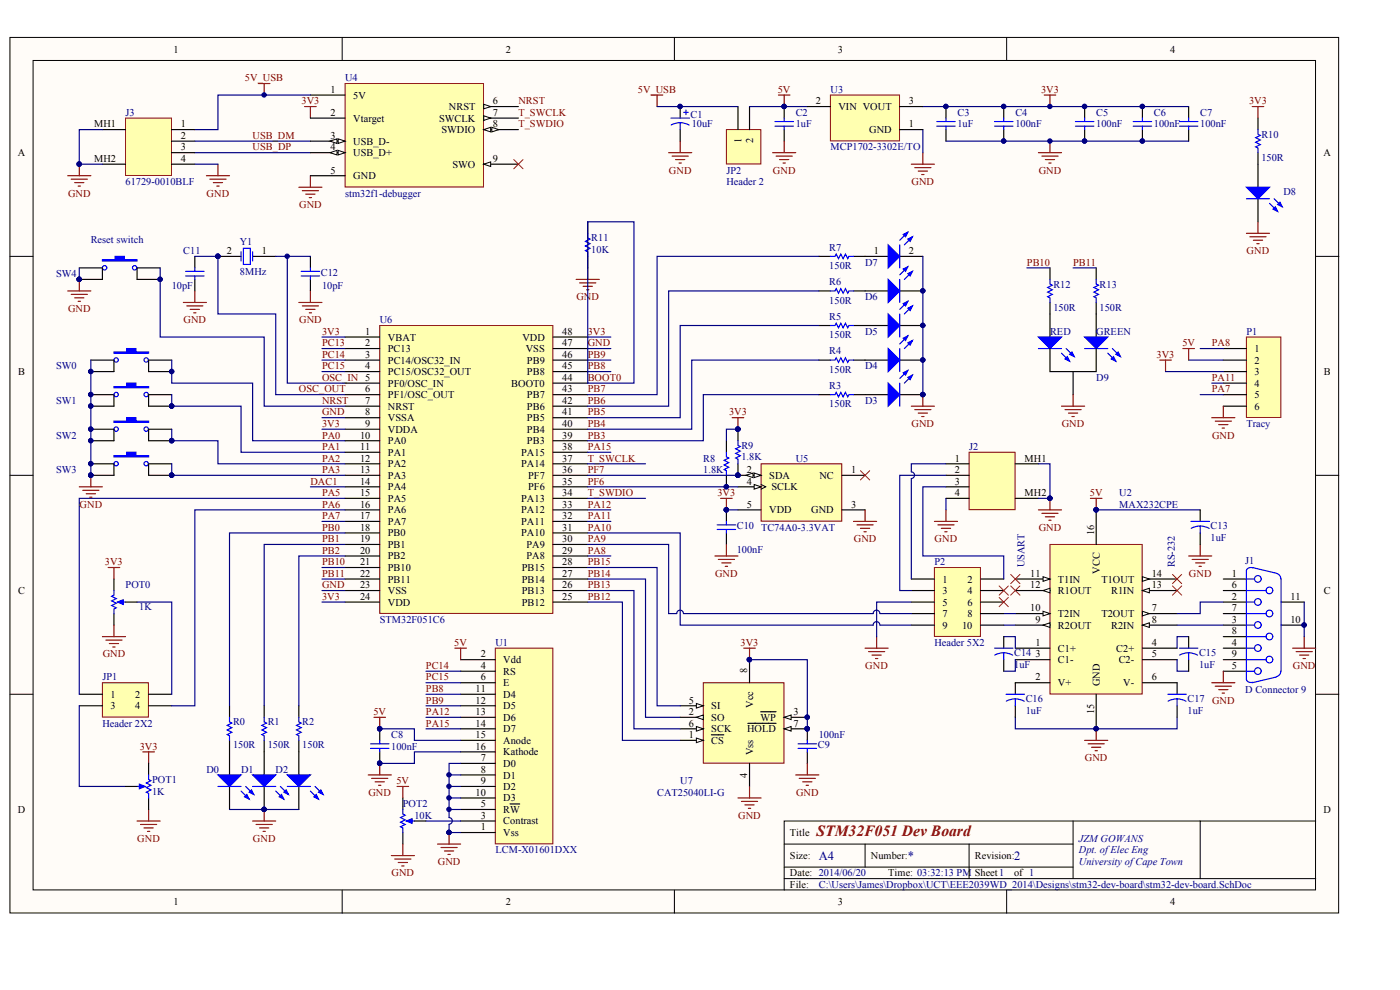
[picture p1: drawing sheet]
<svg xmlns="http://www.w3.org/2000/svg" width="297mm" height="210mm" viewBox="0 0 297 210" stroke-linecap="round" stroke-linejoin="round" font-family="sans-serif">
<defs><g id="words">
<text font-size="3.3" fill="#800000" x="173.2" y="177.3">STM32F051 Dev Board</text>
<g font-size="2.7" fill="#000080">
<text x="173.7" y="182.4">A4</text>
<text x="192.6" y="182.4">*</text>
<text x="215.2" y="182.4">2</text>
</g>
<g font-size="2.2">
<text x="36.8" y="11.1">1</text>
<text x="107.3" y="11.1">2</text>
<text x="177.7" y="11.1">3</text>
<text x="248.3" y="11.1">4</text>
<text x="70.1" y="19.7">1</text>
<text x="74.9" y="20.9">5V</text>
<text x="95.2" y="23.3">NRST</text>
<text x="104.6" y="22.1">6</text>
<text x="173.1" y="22.1">2</text>
<text x="177.9" y="23.3">VIN VOUT</text>
<text x="192.8" y="22.1">3</text>
<text x="20" y="27">MH1</text>
<text x="38.4" y="27">1</text>
<text x="38.4" y="29.5">2</text>
<text x="70.1" y="29.5">3</text>
<text x="70.1" y="24.6">2</text>
<text x="74.9" y="25.8">Vtarget</text>
<text x="93.1" y="25.8">SWCLK</text>
<text x="93.6" y="28.2">SWDIO</text>
<text x="104.6" y="24.6">7</text>
<text x="104.6" y="27">8</text>
<text x="184.4" y="28.2">GND</text>
<text x="192.8" y="27">1</text>
<text x="3.8" y="33.1">A</text>
<text x="20" y="34.4">MH2</text>
<text x="38.4" y="31.9">3</text>
<text x="38.4" y="34.4">4</text>
<text x="70.1" y="31.9">4</text>
<text x="74.9" y="30.7">USB_D-</text>
<text x="74.9" y="33.1">USB_D+</text>
<text x="96" y="35.6">SWO</text>
<text x="104.6" y="34.4">9</text>
<text x="157.3" y="30.3" transform="rotate(-90 157.3 30.3)">1</text>
<text x="159.8" y="30.3" transform="rotate(-90 159.8 30.3)">2</text>
<text x="280.8" y="33.1">A</text>
<text x="70.1" y="36.8">5</text>
<text x="74.9" y="38">GND</text>
<text x="48.1" y="53.9">2</text>
<text x="55.6" y="53.9">1</text>
<text x="185.3" y="53.9">1</text>
<text x="192.8" y="53.9">2</text>
<text x="77.5" y="71">1</text>
<text x="119.3" y="71">48</text>
<text x="77.5" y="73.5">2</text>
<text x="77.5" y="75.9">3</text>
<text x="82.3" y="72.3">VBAT</text>
<text x="82.3" y="74.7">PC13</text>
<text x="82.3" y="77.1">PC14/OSC32_IN</text>
<text x="110.8" y="72.3">VDD</text>
<text x="111.5" y="74.7">VSS</text>
<text x="111.8" y="77.1">PB9</text>
<text x="119.3" y="75.9">46</text>
<text x="119.3" y="73.5">47</text>
<text x="266.2" y="74.7">1</text>
<text x="266.2" y="77.1">2</text>
<text x="3.8" y="79.6">B</text>
<text x="77.5" y="78.3">4</text>
<text x="77.5" y="83.2">6</text>
<text x="82.3" y="79.6">PC15/OSC32_OUT</text>
<text x="82.3" y="82">PF0/OSC_IN</text>
<text x="108.5" y="82">BOOT0</text>
<text x="111.8" y="79.6">PB8</text>
<text x="119.3" y="83.2">43</text>
<text x="119.3" y="78.3">45</text>
<text x="119.3" y="80.8">44</text>
<text x="266.2" y="79.6">3</text>
<text x="266.2" y="82">4</text>
<text x="280.8" y="79.6">B</text>
<text x="77.5" y="85.7">7</text>
<text x="77.5" y="88.1">8</text>
<text x="82.3" y="84.5">PF1/OSC_OUT</text>
<text x="82.3" y="86.9">NRST</text>
<text x="82.3" y="89.3">VSSA</text>
<text x="111.8" y="89.3">PB5</text>
<text x="111.8" y="86.9">PB6</text>
<text x="111.8" y="84.5">PB7</text>
<text x="119.3" y="88.1">41</text>
<text x="119.3" y="85.7">42</text>
<text x="266.2" y="84.5">5</text>
<text x="266.2" y="86.9">6</text>
<text x="76.4" y="93">10</text>
<text x="76.4" y="95.5">11</text>
<text x="77.5" y="90.6">9</text>
<text x="82.3" y="91.8">VDDA</text>
<text x="82.3" y="94.2">PA0</text>
<text x="111.8" y="94.2">PB3</text>
<text x="111.8" y="91.8">PB4</text>
<text x="119.3" y="95.5">38</text>
<text x="119.3" y="93">39</text>
<text x="119.3" y="90.6">40</text>
<text x="76.4" y="97.9">12</text>
<text x="76.4" y="100.4">13</text>
<text x="82.3" y="96.7">PA1</text>
<text x="82.3" y="99.1">PA2</text>
<text x="82.3" y="101.6">PA3</text>
<text x="110.6" y="99.1">PA14</text>
<text x="110.6" y="96.7">PA15</text>
<text x="112.1" y="101.6">PF7</text>
<text x="119.3" y="97.9">37</text>
<text x="119.3" y="100.4">36</text>
<text x="158.4" y="100.4">2</text>
<text x="163.2" y="101.6">SDA</text>
<text x="173.8" y="101.6">NC</text>
<text x="180.6" y="100.4">1</text>
<text x="202.5" y="97.9">1</text>
<text x="202.5" y="100.4">2</text>
<text x="217.3" y="97.9">MH1</text>
<text x="76.4" y="102.8">14</text>
<text x="76.4" y="105.3">15</text>
<text x="76.4" y="107.7">16</text>
<text x="82.3" y="104">PA4</text>
<text x="82.3" y="106.4">PA5</text>
<text x="110.6" y="106.4">PA13</text>
<text x="112.1" y="104">PF6</text>
<text x="119.3" y="107.7">33</text>
<text x="119.3" y="105.3">34</text>
<text x="119.3" y="102.8">35</text>
<text x="158.4" y="107.7">5</text>
<text x="158.4" y="102.8">4</text>
<text x="163.6" y="104">SCLK</text>
<text x="180.6" y="107.7">3</text>
<text x="202.5" y="102.8">3</text>
<text x="202.5" y="105.3">4</text>
<text x="217.3" y="105.3">MH2</text>
<text x="76.4" y="110.1">17</text>
<text x="76.4" y="112.6">18</text>
<text x="82.3" y="108.9">PA6</text>
<text x="82.3" y="111.3">PA7</text>
<text x="82.3" y="113.8">PB0</text>
<text x="110.6" y="113.8">PA10</text>
<text x="110.6" y="111.3">PA11</text>
<text x="110.6" y="108.9">PA12</text>
<text x="119.3" y="112.6">31</text>
<text x="119.3" y="110.1">32</text>
<text x="163.2" y="108.9">VDD</text>
<text x="172.1" y="108.9">GND</text>
<text x="232.1" y="113.5" transform="rotate(-90 232.1 113.5)">16</text>
<text x="76.4" y="115">19</text>
<text x="76.4" y="117.5">20</text>
<text x="76.4" y="119.9">21</text>
<text x="82.3" y="116.2">PB1</text>
<text x="82.3" y="118.7">PB2</text>
<text x="111.7" y="118.7">PA8</text>
<text x="111.7" y="116.2">PA9</text>
<text x="119.3" y="119.9">28</text>
<text x="119.3" y="117.5">29</text>
<text x="119.3" y="115">30</text>
<text x="76.4" y="122.3">22</text>
<text x="76.4" y="124.8">23</text>
<text x="82.3" y="121.1">PB10</text>
<text x="82.3" y="123.6">PB11</text>
<text x="110.7" y="123.6">PB14</text>
<text x="110.7" y="121.1">PB15</text>
<text x="119.3" y="124.8">26</text>
<text x="119.3" y="122.3">27</text>
<text x="200" y="123.6">1</text>
<text x="205.2" y="123.6">2</text>
<text x="218.6" y="122.3">11</text>
<text x="218.6" y="124.8">12</text>
<text x="224.4" y="123.6">T1IN</text>
<text x="233.3" y="121.8" transform="rotate(-90 233.3 121.8)">VCC</text>
<text x="233.6" y="123.6">T1OUT</text>
<text x="244.3" y="124.8">13</text>
<text x="244.3" y="122.3">14</text>
<text x="261.3" y="122.3">1</text>
<text x="261.3" y="124.8">6</text>
<text x="3.8" y="126">C</text>
<text x="76.4" y="127.2">24</text>
<text x="82.3" y="126">VSS</text>
<text x="82.3" y="128.5">VDD</text>
<text x="110.7" y="128.5">PB12</text>
<text x="110.7" y="126">PB13</text>
<text x="119.3" y="127.2">25</text>
<text x="200" y="126">3</text>
<text x="200" y="128.5">5</text>
<text x="200" y="130.9">7</text>
<text x="205.2" y="126">4</text>
<text x="205.2" y="128.5">6</text>
<text x="205.2" y="130.9">8</text>
<text x="218.6" y="129.7">10</text>
<text x="224.4" y="130.9">T2IN</text>
<text x="224.4" y="126">R1OUT</text>
<text x="233.6" y="130.9">T2OUT</text>
<text x="235.7" y="126">R1IN</text>
<text x="244.3" y="129.7">7</text>
<text x="261.3" y="127.2">2</text>
<text x="261.3" y="129.7">7</text>
<text x="273.8" y="127.2">11</text>
<text x="280.8" y="126">C</text>
<text x="200" y="133.4">9</text>
<text x="204.1" y="133.4">10</text>
<text x="219.7" y="137">1</text>
<text x="219.7" y="132.1">9</text>
<text x="224.4" y="133.4">R2OUT</text>
<text x="235.7" y="133.4">R2IN</text>
<text x="244.3" y="137">4</text>
<text x="244.3" y="132.1">8</text>
<text x="261.3" y="132.1">3</text>
<text x="261.3" y="137">4</text>
<text x="261.3" y="134.6">8</text>
<text x="273.8" y="132.1">10</text>
<text x="102" y="139.4">2</text>
<text x="102" y="141.9">4</text>
<text x="106.8" y="140.7">Vdd</text>
<text x="106.8" y="143.1">RS</text>
<text x="158.5" y="142.9" transform="rotate(-90 158.5 142.9)">8</text>
<text x="219.7" y="139.4">3</text>
<text x="224.4" y="138.2">C1+</text>
<text x="224.4" y="140.7">C1-</text>
<text x="236.8" y="138.2">C2+</text>
<text x="237.3" y="140.7">C2-</text>
<text x="244.3" y="139.4">5</text>
<text x="261.3" y="141.9">5</text>
<text x="261.3" y="139.4">9</text>
<text x="23.4" y="148">1</text>
<text x="28.7" y="148">2</text>
<text x="100.9" y="146.8">11</text>
<text x="100.9" y="149.2">12</text>
<text x="102" y="144.3">6</text>
<text x="106.8" y="145.6">E</text>
<text x="106.8" y="148">D4</text>
<text x="146.1" y="149.2">5</text>
<text x="219.7" y="144.3">2</text>
<text x="224.4" y="145.6">V+</text>
<text x="233.3" y="145.6" transform="rotate(-90 233.3 145.6)">GND</text>
<text x="238.3" y="145.6">V-</text>
<text x="244.3" y="144.3">6</text>
<text x="23.4" y="150.5">3</text>
<text x="28.7" y="150.5">4</text>
<text x="100.9" y="151.7">13</text>
<text x="100.9" y="154.1">14</text>
<text x="106.8" y="150.5">D5</text>
<text x="106.8" y="152.9">D6</text>
<text x="106.8" y="155.3">D7</text>
<text x="146.1" y="151.7">2</text>
<text x="146.1" y="154.1">6</text>
<text x="150.9" y="152.9">SO</text>
<text x="150.9" y="150.5">SI</text>
<text x="150.9" y="155.3">SCK</text>
<text x="158.5" y="155.3">HOLD</text>
<text x="159.8" y="150.1" transform="rotate(-90 159.8 150.1)">Vcc</text>
<text x="161.3" y="152.9">WP</text>
<text x="168.3" y="151.7">3</text>
<text x="168.3" y="154.1">7</text>
<text x="232.1" y="151.4" transform="rotate(-90 232.1 151.4)">15</text>
<text x="100.9" y="156.6">15</text>
<text x="100.9" y="159">16</text>
<text x="102" y="161.5">7</text>
<text x="106.8" y="157.8">Anode</text>
<text x="106.8" y="160.2">Kathode</text>
<text x="146.1" y="156.6">1</text>
<text x="150.9" y="157.8">CS</text>
<text x="159.8" y="160.2" transform="rotate(-90 159.8 160.2)">Vss</text>
<text x="102" y="163.9">8</text>
<text x="102" y="166.4">9</text>
<text x="106.8" y="162.7">D0</text>
<text x="106.8" y="165.1">D1</text>
<text x="106.8" y="167.6">D2</text>
<text x="158.5" y="165" transform="rotate(-90 158.5 165)">4</text>
<text x="3.8" y="172.4">D</text>
<text x="100.9" y="168.8">10</text>
<text x="102" y="173.7">3</text>
<text x="102" y="171.2">5</text>
<text x="106.8" y="172.4">RW</text>
<text x="106.8" y="170">D3</text>
<text x="280.8" y="172.4">D</text>
<text x="102" y="176.1">1</text>
<text x="106.8" y="177.3">Vss</text>
<text x="106.8" y="174.9">Contrast</text>
<text x="167.6" y="177.3">Title</text>
<text x="167.6" y="182.2">Size:</text>
<text x="167.6" y="185.9">Date: 2014/06/20</text>
<text x="184.7" y="182.2">Number:</text>
<text x="188.4" y="185.9">Time: 03:32:13 PM</text>
<text x="206.8" y="182.2">Revision:</text>
<text x="206.8" y="185.9">Sheet1</text>
<text x="215.1" y="185.9">of 1</text>
<text x="167.6" y="188.4">File:</text>
<text x="36.8" y="192">1</text>
<text x="107.3" y="192">2</text>
<text x="177.7" y="192">3</text>
<text x="248.3" y="192">4</text>
</g>
<g font-size="2.2" fill="#800000">
<text x="52" y="17.2">5V_USB</text>
<text x="64" y="22.1">3V3</text>
<text x="110" y="22.1">NRST</text>
<text x="135.3" y="19.7">5V_USB</text>
<text x="165" y="19.7">5V</text>
<text x="220.9" y="19.7">3V3</text>
<text x="265" y="22.1">3V3</text>
<text x="53.6" y="29.5">USB_DM</text>
<text x="110" y="27">T_SWDIO</text>
<text x="110" y="24.6">T_SWCLK</text>
<text x="53.6" y="31.9">USB_DP</text>
<text x="14.4" y="41.7">GND</text>
<text x="43.8" y="41.7">GND</text>
<text x="141.9" y="36.8">GND</text>
<text x="164" y="36.8">GND</text>
<text x="193.4" y="39.3">GND</text>
<text x="220.3" y="36.8">GND</text>
<text x="63.5" y="44.1">GND</text>
<text x="264.5" y="53.9">GND</text>
<text x="217.9" y="56.3">PB10</text>
<text x="227.6" y="56.3">PB11</text>
<text x="122.3" y="63.7">GND</text>
<text x="14.4" y="66.1">GND</text>
<text x="38.9" y="68.6">GND</text>
<text x="63.5" y="68.6">GND</text>
<text x="68.3" y="71">3V3</text>
<text x="124.7" y="71">3V3</text>
<text x="68.3" y="75.9">PC14</text>
<text x="68.3" y="73.5">PC13</text>
<text x="124.7" y="73.5">GND</text>
<text x="124.7" y="75.9">PB9</text>
<text x="245.3" y="75.9">3V3</text>
<text x="250.8" y="73.5">5V</text>
<text x="257.1" y="73.5">PA8</text>
<text x="63.4" y="83.2">OSC_OUT</text>
<text x="68.3" y="80.8">OSC_IN 5</text>
<text x="68.3" y="78.3">PC15</text>
<text x="124.7" y="83.2">PB7</text>
<text x="124.7" y="80.8">BOOT0</text>
<text x="124.7" y="78.3">PB8</text>
<text x="257.1" y="83.2">PA7</text>
<text x="257.1" y="80.8">PA11</text>
<text x="68.3" y="85.7">NRST</text>
<text x="68.3" y="88.1">GND</text>
<text x="124.7" y="88.1">PB5</text>
<text x="124.7" y="85.7">PB6</text>
<text x="154.7" y="88.1">3V3</text>
<text x="68.3" y="93">PA0</text>
<text x="68.3" y="95.5">PA1</text>
<text x="68.3" y="90.6">3V3</text>
<text x="124.7" y="93">PB3</text>
<text x="124.7" y="90.6">PB4</text>
<text x="124.7" y="95.5">PA15</text>
<text x="193.4" y="90.6">GND</text>
<text x="225.2" y="90.6">GND</text>
<text x="257.1" y="93">GND</text>
<text x="68.3" y="97.9">PA2</text>
<text x="68.3" y="100.4">PA3</text>
<text x="124.7" y="97.9">T_SWCLK</text>
<text x="124.7" y="100.4">PF7</text>
<text x="16.9" y="107.7">GND</text>
<text x="65.9" y="102.8">DAC1</text>
<text x="68.3" y="105.3">PA5</text>
<text x="68.3" y="107.7">PA6</text>
<text x="124.7" y="105.3">T_SWDIO</text>
<text x="124.7" y="107.7">PA12</text>
<text x="124.7" y="102.8">PF6</text>
<text x="152.2" y="105.3">3V3</text>
<text x="231.2" y="105.3">5V</text>
<text x="68.3" y="112.6">PB0</text>
<text x="68.3" y="110.1">PA7</text>
<text x="124.7" y="110.1">PA11</text>
<text x="124.7" y="112.6">PA10</text>
<text x="220.3" y="112.6">GND</text>
<text x="22.3" y="119.9">3V3</text>
<text x="68.3" y="115">PB1</text>
<text x="68.3" y="117.5">PB2</text>
<text x="68.3" y="119.9">PB10</text>
<text x="124.7" y="117.5">PA8</text>
<text x="124.7" y="115">PA9</text>
<text x="124.7" y="119.9">PB15</text>
<text x="181.1" y="115">GND</text>
<text x="198.3" y="115">GND</text>
<text x="68.3" y="124.8">GND</text>
<text x="68.3" y="122.3">PB11</text>
<text x="124.7" y="124.8">PB13</text>
<text x="124.7" y="122.3">PB14</text>
<text x="151.7" y="122.3">GND</text>
<text x="252.2" y="122.3">GND</text>
<text x="68.3" y="127.2">3V3</text>
<text x="124.7" y="127.2">PB12</text>
<text x="96.3" y="137">5V</text>
<text x="157.1" y="137">3V3</text>
<text x="21.8" y="139.4">GND</text>
<text x="90.4" y="141.9">PC14</text>
<text x="183.6" y="141.9">GND</text>
<text x="274.3" y="141.9">GND</text>
<text x="90.4" y="146.8">PB8</text>
<text x="90.4" y="149.2">PB9</text>
<text x="90.4" y="144.3">PC15</text>
<text x="79.2" y="151.7">5V</text>
<text x="90.4" y="151.7">PA12</text>
<text x="90.4" y="154.1">PA15</text>
<text x="29.6" y="159">3V3</text>
<text x="230.1" y="161.5">GND</text>
<text x="84.1" y="166.4">5V</text>
<text x="78.1" y="168.8">GND</text>
<text x="156.6" y="173.7">GND</text>
<text x="168.9" y="168.8">GND</text>
<text x="29.1" y="178.6">GND</text>
<text x="53.7" y="178.6">GND</text>
<text x="83" y="185.9">GND</text>
<text x="92.9" y="183.5">GND</text>
</g>
<g font-size="2.2" fill="#000080">
<text x="73.2" y="17.2">U4</text>
<text x="176.2" y="19.7">U3</text>
<text x="26.6" y="24.6">J3</text>
<text x="146.5" y="25.1">C1</text>
<text x="146.8" y="27">10uF</text>
<text x="168.8" y="27">1uF</text>
<text x="168.8" y="24.6">C2</text>
<text x="203.1" y="27">1uF</text>
<text x="203.1" y="24.6">C3</text>
<text x="215.4" y="27">100nF</text>
<text x="215.4" y="24.6">C4</text>
<text x="232.5" y="27">100nF</text>
<text x="232.5" y="24.6">C5</text>
<text x="244.8" y="27">100nF</text>
<text x="244.8" y="24.6">C6</text>
<text x="254.6" y="27">100nF</text>
<text x="254.6" y="24.6">C7</text>
<text x="267.6" y="29.2">R10</text>
<text x="176.2" y="31.9">MCP1702-3302E/TO</text>
<text x="267.6" y="34.1">150R</text>
<text x="26.6" y="39.3">61729-0010BLF</text>
<text x="73.2" y="41.7">stm32f1-debugger</text>
<text x="154.1" y="36.8">JP2</text>
<text x="154.1" y="39.3">Header 2</text>
<text x="272.3" y="41.4">D8</text>
<text x="19.3" y="51.5">Reset switch</text>
<text x="38.9" y="53.9">C11</text>
<text x="50.9" y="52">Y1</text>
<text x="125.4" y="53.6">10K</text>
<text x="125.4" y="51.2">R11</text>
<text x="175.9" y="53.2">R7</text>
<text x="11.9" y="58.8">SW4</text>
<text x="50.9" y="58.3">8MHz</text>
<text x="68.1" y="58.5">C12</text>
<text x="175.9" y="57.1">150R</text>
<text x="183.5" y="56.3">D7</text>
<text x="36.4" y="61.2">10pF</text>
<text x="68.3" y="61.2">10pF</text>
<text x="175.9" y="64.4">150R</text>
<text x="175.9" y="60.5">R6</text>
<text x="183.5" y="63.7">D6</text>
<text x="223.5" y="65.9">150R</text>
<text x="223.5" y="61">R12</text>
<text x="233.3" y="65.9">150R</text>
<text x="233.3" y="61">R13</text>
<text x="80.6" y="68.6">U6</text>
<text x="175.9" y="71.7">150R</text>
<text x="175.9" y="67.8">R5</text>
<text x="183.5" y="71">D5</text>
<text x="222.8" y="71">RED</text>
<text x="232.5" y="71">GREEN</text>
<text x="264.4" y="71">P1</text>
<text x="175.9" y="75.2">R4</text>
<text x="11.9" y="78.3">SW0</text>
<text x="175.9" y="82.5">R3</text>
<text x="175.9" y="79.1">150R</text>
<text x="183.5" y="78.3">D4</text>
<text x="232.5" y="80.8">D9</text>
<text x="11.9" y="85.7">SW1</text>
<text x="175.9" y="86.4">150R</text>
<text x="183.5" y="85.7">D3</text>
<text x="11.9" y="93">SW2</text>
<text x="157.3" y="95.2">R9</text>
<text x="205.6" y="95.5">J2</text>
<text x="264.4" y="90.6">Tracy</text>
<text x="11.9" y="100.4">SW3</text>
<text x="149.2" y="100.4">1.8K</text>
<text x="149.2" y="97.9">R8</text>
<text x="157.3" y="97.7">1.8K</text>
<text x="168.8" y="97.9">U5</text>
<text x="237.4" y="105.3">U2</text>
<text x="237.4" y="107.7">MAX232CPE</text>
<text x="156.3" y="112.3">C10 TC74A0-3.3VAT</text>
<text x="256.8" y="112.3">C13</text>
<text x="156.3" y="117.2">100nF</text>
<text x="198.2" y="119.9">P2</text>
<text x="256.8" y="114.8">1uF</text>
<text x="264.2" y="119.6">J1</text>
<text x="26.6" y="124.8">POT0</text>
<text x="217.3" y="120.4" transform="rotate(-90 217.3 120.4)">USART</text>
<text x="249.2" y="120.4" transform="rotate(-90 249.2 120.4)">RS-232</text>
<text x="29.6" y="129.4">1K</text>
<text x="80.6" y="132.1">STM32F051C6</text>
<text x="105.1" y="137">U1</text>
<text x="198.2" y="137">Header 5X2</text>
<text x="215.2" y="139.2">C14</text>
<text x="215.2" y="141.7">1uF</text>
<text x="254.4" y="139.2">C15</text>
<text x="254.4" y="141.7">1uF</text>
<text x="21.7" y="144.3">JP1</text>
<text x="217.6" y="149">C16</text>
<text x="251.9" y="149">C17 GND</text>
<text x="264.2" y="147">D Connector 9</text>
<text x="21.7" y="154.1">Header 2X2</text>
<text x="49.4" y="153.9">R0</text>
<text x="56.8" y="153.9">R1</text>
<text x="64.1" y="153.9">R2</text>
<text x="217.6" y="151.4">1uF</text>
<text x="251.9" y="151.4">1uF</text>
<text x="49.4" y="158.8">150R</text>
<text x="56.8" y="158.8">150R</text>
<text x="64.1" y="158.8">150R</text>
<text x="83" y="159">100nF</text>
<text x="83" y="156.6">C8</text>
<text x="173.5" y="158.8">C9</text>
<text x="173.7" y="156.6">100nF</text>
<text x="32.3" y="166.1">POT1</text>
<text x="43.8" y="163.9">D0</text>
<text x="51.1" y="163.9">D1</text>
<text x="58.5" y="163.9">D2</text>
<text x="144.3" y="166.4">U7</text>
<text x="32.3" y="168.6">1K</text>
<text x="85.5" y="171.2">POT2</text>
<text x="87.9" y="173.7">10K</text>
<text x="139.4" y="168.8">CAT25040LI-G</text>
<text x="228.9" y="178.6">JZM GOWANS</text>
<text x="105.1" y="181">LCM-X01601DXX</text>
<text x="228.9" y="181">Dpt. of Elec Eng</text>
<text x="228.9" y="183.5">University of Cape Town</text>
<text x="173.7" y="188.4">C:\Users\James\Dropbox\UCT\EEE2039WD_2014\Designs\stm32-dev-board\stm32-dev-board.SchDoc</text>
</g>
</g></defs>
<g fill="#fffcf8" stroke="#000" stroke-width=".21">
<path d="M2.1 7.9h281.9v185.8h-281.9z"/>
<path d="M7 12.8h272.1v176h-272.1z"/>
</g>
<g fill="none" stroke="#000" stroke-width=".21">
<path d="M72.6 7.9v4.9M143.1 7.9v4.9M213.6 7.9v4.9M2.1 54.4h4.9M279.1 54.4h4.9M2.1 100.8h4.9M279.1 100.8h4.9M2.1 147.3h4.9M279.1 147.3h4.9M166.4 179h61.2M183.5 179v4.9M205.6 179v7.4"/>
<path d="M227.6 174.2v12.2M254.6 174.2h-88.2v14.6M279.1 174.2h-24.5v12.2M72.6 188.8v4.9M143.1 188.8v4.9M166.4 186.4h112.7M166.4 183.9h61.2M213.6 188.8v4.9"/>
</g>
<path d="M80.6 69h36.7v61.1h-36.7z" fill="#ffffb0" stroke="#800000" stroke-width=".21"/>
<g fill="none" stroke="#000" stroke-width=".25">
<path d="M73.2 71.5h7.4M73.2 73.9h7.4M73.2 76.4h7.4M73.2 78.8h7.4M117.3 71.5h7.4M117.3 73.9h7.4M117.3 76.4h7.4M117.3 78.8h7.4M73.2 81.3h7.4M73.2 83.7h7.4M73.2 86.2h7.4M73.2 88.6h7.4"/>
<path d="M73.2 91h7.4M73.2 93.5h7.4M73.2 95.9h7.4M73.2 98.4h7.4M117.3 81.3h7.4M117.3 83.7h7.4M117.3 86.2h7.4M117.3 88.6h7.4M117.3 91h7.4M117.3 93.5h7.4M117.3 95.9h7.4M117.3 98.4h7.4"/>
<path d="M73.2 100.8h7.4M73.2 103.3h7.4M73.2 105.7h7.4M73.2 108.2h7.4M73.2 110.6h7.4M73.2 113h7.4M73.2 115.5h7.4M73.2 117.9h7.4M117.3 100.8h7.4M117.3 103.3h7.4M117.3 105.7h7.4M117.3 108.2h7.4"/>
<path d="M117.3 110.6h7.4M117.3 113h7.4M117.3 115.5h7.4M117.3 117.9h7.4M73.2 120.4h7.4M73.2 122.8h7.4M73.2 125.3h7.4M73.2 127.7h7.4M117.3 120.4h7.4M117.3 122.8h7.4M117.3 125.3h7.4M117.3 127.7h7.4"/>
</g>
<g fill="none" stroke="#800000" stroke-width=".25">
<path d="M138.2 20.2h2.4M139.4 20.2v2.4M141.8 32.4h4.9M142.6 33.1h3.4M143.3 33.9h2M144.1 34.6h.4M144.3 29.9v2.5M193.3 34.8h4.9M194.1 35.6h3.4M194.8 36.3h2M195.5 37h.5M195.8 32.4v2.4"/>
<path d="M220.3 32.4h4.9M221 33.1h3.5M221.5 20.2h2.5M221.8 33.9h1.9M222.5 34.6h.5M222.7 20.2v2.4M222.7 29.9v2.5"/>
</g>
<g fill="#000080" stroke="#000080" stroke-width=".21">
<circle cx="222.7" cy="22.6" r=".47"/>
<circle cx="222.7" cy="29.9" r=".46"/>
</g>
<path d="M195.8 27.5v4.9" fill="none" stroke="#000080" stroke-width=".25"/>
<path d="M26.6 25.1h9.8v12.1h-9.8z" fill="#ffffb0" stroke="#800000" stroke-width=".21"/>
<g fill="none" stroke="#000" stroke-width=".25">
<path d="M21.7 27.5h4.9M21.7 34.8h4.9M36.4 27.5h4.9M36.4 29.9h4.9M36.4 32.4h4.9M36.4 34.8h4.9M173.7 54.4h2.5M181.1 54.4h7.3M190.9 54.4h4.9M173.7 69h2.5M173.7 76.4h2.5M173.7 61.7h2.5"/>
<path d="M181.1 69h7.3M181.1 76.4h7.3M181.1 61.7h7.3M190.9 69h4.9M190.9 76.4h4.9M190.9 61.7h4.9M173.7 83.7h2.5M181.1 83.7h7.3M190.9 83.7h4.9"/>
</g>
<g fill="none" stroke="#800000" stroke-width=".25">
<path d="M54.8 17.7h2.5M56 17.7v2.5M14.4 37.3h4.9M15.1 38h3.4M15.8 38.7h2M16.6 39.5h.5M16.8 34.8v2.5M43.8 37.3h4.9M44.5 38h3.5M45.3 38.7h1.9M46 39.5h.5M46.2 34.8v2.5"/>
<path d="M193.3 86.2h4.9M194.1 86.9h3.4M194.8 87.6h2M195.5 88.4h.5M195.8 83.7v2.5M21.7 135h4.9M22.5 135.8h3.4M22.9 120.4h2.5M23.2 136.5h2M23.9 137.2h.5M24.2 120.4v2.4M24.2 132.6v2.4"/>
<path d="M30.3 159.5h2.5M31.5 159.5v2.4M29.1 174.2h4.9M29.8 174.9h3.4M30.5 175.6h2M31.3 176.4h.5M31.5 171.7v2.5"/>
</g>
<g fill="#000080" stroke="#000080" stroke-width=".21">
<circle cx="16.8" cy="34.8" r=".47"/>
<circle cx="56" cy="20.1" r=".46"/>
<circle cx="195.8" cy="69" r=".47"/>
<circle cx="195.8" cy="76.4" r=".47"/>
<circle cx="195.8" cy="83.7" r=".47"/>
<circle cx="195.8" cy="61.7" r=".47"/>
</g>
<path d="M41.3 34.8h4.9M41.3 29.9h24.5M41.3 32.4h24.5M195.8 54.4v29.3M68.3 125.3h4.9M68.3 120.4h4.9M68.3 122.8h4.9" fill="none" stroke="#000080" stroke-width=".25"/>
<g fill="#00f" stroke="#00f" stroke-width=".25">
<path d="M188.4 51.9l2.5 2.5-2.5 2.4z"/>
<path d="M192.6 50.7l1-.5-.5 1z"/>
<path d="M191.6 49.7l1-.5-.5 1z"/>
<path d="M188.4 66.6l2.5 2.4-2.5 2.5z"/>
<path d="M192.6 65.4l1-.5-.5 1z"/>
<path d="M191.6 64.4l1-.5-.5 1z"/>
<path d="M188.4 73.9l2.5 2.5-2.5 2.4z"/>
<path d="M192.6 72.7l1-.5-.5 1z"/>
<path d="M191.6 71.7l1-.5-.5 1z"/>
<path d="M188.4 81.3l2.5 2.4-2.5 2.5z"/>
<path d="M192.6 80l1-.4-.5 .9z"/>
<path d="M191.6 79.1l1-.5-.5 1z"/>
<path d="M188.4 59.3l2.5 2.4-2.5 2.5z"/>
<path d="M192.6 58l1-.4-.5 .9z"/>
<path d="M191.6 57.1l1-.5-.5 1z"/>
</g>
<g fill="none" stroke="#00f" stroke-width=".25">
<path d="M176.2 54.4h.9l.3-.5 .5 1 .5-1 .5 1 .5-1 .4 1 .3-.5h1M190.9 51.9v4.9M190.9 59.3v4.9M192.6 49.2l-1.7 1.8M192.6 56.6l-1.7 1.7M193.6 50.2l-1.7 1.7M193.6 57.6l-1.7 1.7M176.2 76.4h.9l.3-.5 .5 1 .5-1 .5 1 .5-1 .4 1 .3-.5h1M176.2 69h.9l.3-.4 .5 .9 .5-.9 .5 .9 .5-.9 .4 .9 .3-.5h1M176.2 61.7h.9l.3-.5 .5 1 .5-1 .5 1 .5-1 .4 1 .3-.5h1M190.9 66.6v4.9M190.9 73.9v4.9"/>
<path d="M192.6 63.9l-1.7 1.7M192.6 71.2l-1.7 1.8M192.6 78.6l-1.7 1.7M193.6 64.9l-1.7 1.7M193.6 72.2l-1.7 1.7M193.6 79.6l-1.7 1.7M176.2 83.7h.9l.3-.5 .5 1 .5-1 .5 1 .5-1 .4 1 .3-.5h1M190.9 81.3v4.9"/>
</g>
<path d="M161.5 98.4h17.1v12.2h-17.1z" fill="#ffffb0" stroke="#800000" stroke-width=".21"/>
<path d="M156.6 100.8h4.9M178.6 108.2h4.9" fill="none" stroke="#000" stroke-width=".25"/>
<g fill="#fffcf8" stroke="#000" stroke-width=".21">
<path d="M160 100.3l1.5 .5-1.5 .5z"/>
<path d="M158.3 100.8l1.4-.5v1z"/>
</g>
<circle cx="156.5" cy="100.8" r=".47" fill="#000080" stroke="#000080" stroke-width=".21"/>
<path d="M156.6 108.2h4.9M156.6 103.3h4.9M178.6 100.8h4.9" fill="none" stroke="#000" stroke-width=".25"/>
<path d="M161.5 102.8l.9 .5-.9 .5" fill="none" stroke="#000" stroke-width=".21"/>
<path d="M160 102.8l1.5 .5-1.5 .5z" fill="#fffcf8" stroke="#000" stroke-width=".21"/>
<g fill="#000080" stroke="#000080" stroke-width=".21">
<circle cx="156.5" cy="100.8" r=".47"/>
<circle cx="154.1" cy="108.1" r=".47"/>
</g>
<path d="M152.9 105.7h2.4M154.1 105.7v2.5M181.1 110.6h4.9M181.8 111.3h3.4M182.5 112.1h2M183.3 112.8h.5M183.5 108.2v2.4" fill="none" stroke="#800000" stroke-width=".25"/>
<path d="M182.5 99.8l2 2M184.5 99.8l-2 2" fill="none" stroke="#f00" stroke-width=".21"/>
<path d="M149.2 144.8h17.1v17.1h-17.1z" fill="#ffffb0" stroke="#800000" stroke-width=".21"/>
<path d="M144.3 157h4.9" fill="none" stroke="#000" stroke-width=".25"/>
<path d="M147.7 156.6l1.5 .4-1.5 .5z" fill="#fffcf8" stroke="#000" stroke-width=".21"/>
<path d="M144.3 152.2h4.9M150.9 155.9h2.6" fill="none" stroke="#000" stroke-width=".25"/>
<path d="M147.7 152.2l1.5-.5v.9z" fill="#fffcf8" stroke="#000" stroke-width=".21"/>
<path d="M166.4 152.2h4.9" fill="none" stroke="#000" stroke-width=".25"/>
<path d="M166.4 152.2l1.4-.5v.9z" fill="#fffcf8" stroke="#000" stroke-width=".21"/>
<path d="M144.3 149.7h4.9M161.4 151h3.2M159 161.9v4.9" fill="none" stroke="#000" stroke-width=".25"/>
<circle cx="171.2" cy="152.1" r=".47" fill="#000080" stroke="#000080" stroke-width=".21"/>
<path d="M147.7 149.2l1.5 .5-1.5 .5z" fill="#fffcf8" stroke="#000" stroke-width=".21"/>
<path d="M144.3 154.6h4.9" fill="none" stroke="#000" stroke-width=".25"/>
<path d="M147.7 154.1l1.5 .5-1.5 .5z" fill="#fffcf8" stroke="#000" stroke-width=".21"/>
<path d="M166.4 154.6h4.9" fill="none" stroke="#000" stroke-width=".25"/>
<path d="M166.4 154.6l1.4-.5v1z" fill="#fffcf8" stroke="#000" stroke-width=".21"/>
<g fill="none" stroke="#000" stroke-width=".25">
<path d="M212.9 22.6v2.5M212.9 27.5v2.4M230.1 22.6v2.5M230.1 27.5v2.4M242.4 22.6v2.5M242.4 27.5v2.4M41.3 54.4v2.4M41.3 59.3v2.4M46.2 54.4h4.9M53.6 54.4h4.9M65.8 54.4v2.4M65.8 59.3v2.4"/>
<path d="M159 139.9v4.9M158.6 153.4h6"/>
</g>
<g fill="#000080" stroke="#000080" stroke-width=".21">
<circle cx="171.2" cy="154.6" r=".47"/>
<circle cx="159" cy="139.9" r=".47"/>
<circle cx="171.2" cy="152.1" r=".47"/>
<circle cx="46.2" cy="54.4" r=".47"/>
<circle cx="212.9" cy="29.9" r=".46"/>
<circle cx="212.9" cy="22.6" r=".47"/>
<circle cx="230.1" cy="29.9" r=".47"/>
<circle cx="230.1" cy="22.6" r=".47"/>
<circle cx="242.3" cy="29.9" r=".47"/>
<circle cx="242.3" cy="22.6" r=".47"/>
</g>
<g fill="none" stroke="#800000" stroke-width=".25">
<path d="M38.9 64.2h4.9M39.6 64.9h3.5M40.4 65.6h1.9M41.1 66.4h.5M41.3 61.7v2.5M63.4 64.2h4.9M64.1 64.9h3.5M64.9 65.6h1.9M65.6 66.4h.5M65.8 61.7v2.5M157.8 137.5h2.4M159 137.5v2.4"/>
<path d="M156.6 169.3h4.9M157.3 170h3.4M158 170.7h2M158.8 171.5h.5M159 166.8v2.5"/>
</g>
<g fill="none" stroke="#000080" stroke-width=".25">
<path d="M68.3 78.8h4.9M68.3 76.4h4.9M68.3 73.9h4.9M68.3 71.5h4.9M124.7 76.4h4.9M124.7 73.9h4.9M124.7 71.5h4.9M68.3 91h4.9M68.3 88.6h4.9M124.7 95.9h4.9M124.7 98.4h12.2M65.8 103.3h7.4"/>
<path d="M68.3 110.6h4.9M124.7 110.6h4.9M124.7 105.7h12.2M124.7 108.2h4.9M68.3 127.7h4.9M124.7 122.8h12.2v29.4h7.4M124.7 125.3h9.8v29.3h9.8"/>
</g>
<g fill="none" stroke="#00f" stroke-width=".25">
<path d="M211 25.8h3.9M211 26.8h3.9M212.9 25.1v.7M212.9 26.8v.7M228.1 25.8h4M228.1 26.8h4M230.1 25.1v.7M230.1 26.8v.7M240.4 25.8h3.9M240.4 26.8h3.9M242.4 25.1v.7M242.4 26.8v.7"/>
<path d="M39.4 58.5h3.9M39.4 57.6h3.9M41.3 56.8v.8M41.3 58.5v.8M51.1 53.4v2M51.6 52.7h1.5v3.4h-1.5zM53.6 53.4v2M63.9 58.5h3.9M63.9 57.6h3.9M65.8 56.8v.8M65.8 58.5v.8"/>
</g>
<path d="M21.7 144.8h9.8v7.3h-9.8z" fill="#ffffb0" stroke="#800000" stroke-width=".21"/>
<path d="M124.7 47v2.5M124.7 54.4v2.4M16.8 147.3h4.9M16.8 149.7h4.9M31.5 147.3h4.9M31.5 149.7h4.9" fill="none" stroke="#000" stroke-width=".25"/>
<path d="M124.7 78.8h4.9M29.1 127.7h7.3v19.6M16.8 149.7v17.1h9.8" fill="none" stroke="#000080" stroke-width=".25"/>
<path d="M124.7 49.5v1l.5 .2-1 .5 1 .5-1 .5 1 .5-1 .5 .5 .2v1" fill="none" stroke="#00f" stroke-width=".25"/>
<path d="M122.2 59.3h4.9M124.7 56.8v2.5M123 60h3.4M123.7 60.7h2M124.4 61.5h.5" fill="none" stroke="#800000" stroke-width=".25"/>
<path d="M105.1 137.5h12.2v41.5h-12.2z" fill="#ffffb0" stroke="#800000" stroke-width=".21"/>
<g fill="none" stroke="#000" stroke-width=".25">
<path d="M266.9 25.1v2.4M266.9 32.4v7.3M266.9 42.2v4.8M97.7 139.9h7.4M97.7 142.4h7.4M97.7 144.8h7.4M97.7 147.3h7.4M97.7 149.7h7.4M97.7 152.2h7.4M97.7 154.6h7.4M97.7 157h7.4M97.7 159.5h7.4"/>
<path d="M97.7 176.6h7.4M97.7 174.2h7.4M97.7 171.7h7.4M97.7 161.9h7.4M97.7 164.4h7.4M97.7 166.8h7.4M97.7 169.3h7.4M108.2 170.5h2"/>
</g>
<g fill="none" stroke="#800000" stroke-width=".25">
<path d="M265.6 22.6h2.5M266.9 22.6v2.5M264.4 49.5h4.9M265.2 50.2h3.4M265.9 51h2M266.6 51.7h.5M266.9 47v2.5M96.5 137.5h2.4M97.7 137.5v2.4M92.8 179h4.9M93.6 179.8h3.4M95.3 176.6v2.4"/>
<path d="M94.3 180.5h1.9M95 181.2h.5"/>
</g>
<circle cx="95.2" cy="176.6" r=".47" fill="#000080" stroke="#000080" stroke-width=".21"/>
<path d="M90.4 142.4h7.3M90.4 144.8h7.3M90.4 147.3h7.3M90.4 149.7h7.3M90.4 152.2h7.3M90.4 154.6h7.3" fill="none" stroke="#000080" stroke-width=".25"/>
<g fill="#00f" stroke="#00f" stroke-width=".25">
<path d="M264.4 39.7h4.9l-2.4 2.5z"/>
<path d="M270.1 44.4l.4-.5 .5 .9z"/>
<path d="M271.5 42.9l.5 1-1-.5z"/>
</g>
<path d="M266.9 27.5v1l.5 .2-1 .5 1 .5-1 .5 1 .5-1 .5 .5 .2v1M264.4 42.2h4.9M269.3 43.1l1.7 1.7M270.3 42.2l1.7 1.7" fill="none" stroke="#00f" stroke-width=".25"/>
<path d="M222.7 115.5h19.6v31.7h-19.6z" fill="#ffffb0" stroke="#800000" stroke-width=".21"/>
<path d="M215.4 137.5h7.3M215.4 139.9h7.3M242.4 137.5h7.3M242.4 139.9h7.3M242.4 130.2h7.3M215.4 144.8h7.3M242.4 144.8h7.3" fill="none" stroke="#000" stroke-width=".25"/>
<path d="M242.4 129.7l1.4 .5-1.4 .4z" fill="#fffcf8" stroke="#000" stroke-width=".21"/>
<path d="M242.4 132.6h7.3" fill="none" stroke="#000" stroke-width=".25"/>
<path d="M242.4 132.6l1.4-.5v1z" fill="#fffcf8" stroke="#000" stroke-width=".21"/>
<path d="M215.4 132.6h7.3" fill="none" stroke="#000" stroke-width=".25"/>
<path d="M221.3 132.6l1.4-.5v1z" fill="#fffcf8" stroke="#000" stroke-width=".21"/>
<path d="M215.4 130.2h7.3" fill="none" stroke="#000" stroke-width=".25"/>
<path d="M221.3 129.7l1.4 .5-1.4 .4z" fill="#fffcf8" stroke="#000" stroke-width=".21"/>
<path d="M215.4 122.8h7.3" fill="none" stroke="#000" stroke-width=".25"/>
<path d="M221.3 122.3l1.4 .5-1.4 .5z" fill="#fffcf8" stroke="#000" stroke-width=".21"/>
<path d="M215.4 125.3h7.3" fill="none" stroke="#000" stroke-width=".25"/>
<path d="M221.3 125.3l1.4-.5v1z" fill="#fffcf8" stroke="#000" stroke-width=".21"/>
<path d="M242.4 125.3h7.3" fill="none" stroke="#000" stroke-width=".25"/>
<path d="M242.4 125.3l1.4-.5v1z" fill="#fffcf8" stroke="#000" stroke-width=".21"/>
<path d="M242.4 122.8h7.3" fill="none" stroke="#000" stroke-width=".25"/>
<path d="M242.4 122.3l1.4 .5-1.4 .5z" fill="#fffcf8" stroke="#000" stroke-width=".21"/>
<g fill="none" stroke="#000" stroke-width=".25">
<path d="M154.1 108.2v2.4M154.1 113v2.5M232.6 108.2v7.3M259.5 122.8h4.9M259.5 127.7h4.9M259.5 132.6h4.9M259.5 137.5h4.9M259.5 125.3h4.9M259.5 130.2h4.9M259.5 135h4.9M259.5 139.9h4.9M271.8 127.7h4.9"/>
<path d="M271.8 132.6h4.9M171.3 154.6v2.4M171.3 159.5v2.4M232.6 147.3v7.3M259.5 142.4h4.9"/>
</g>
<g fill="#000080" stroke="#000080" stroke-width=".21">
<circle cx="232.5" cy="154.6" r=".47"/>
<circle cx="232.5" cy="108.1" r=".47"/>
<circle cx="276.7" cy="132.6" r=".46"/>
<circle cx="154.1" cy="108.1" r=".47"/>
<circle cx="171.2" cy="154.6" r=".47"/>
<circle cx="159" cy="139.9" r=".47"/>
<circle cx="80.5" cy="154.6" r=".47"/>
<circle cx="80.5" cy="161.9" r=".47"/>
</g>
<g fill="none" stroke="#800000" stroke-width=".25">
<path d="M63.4 39.7h4.9M64.6 22.6h2.5M65.8 22.6v2.5M65.8 37.3v2.4M64.1 40.4h3.5M64.9 41.2h1.9M65.6 41.9h.5M151.7 117.9h4.9M152.4 118.7h3.4M153.1 119.4h2M154.1 115.5v2.4M231.3 105.7h2.5"/>
<path d="M232.6 105.7v2.5M252.2 117.9h4.9M252.9 118.7h3.4M253.6 119.4h2M254.6 115.5v2.4M153.9 120.1h.4M254.4 120.1h.5M274.2 137.5h4.9M275 138.2h3.4M275.7 139h2M276.4 139.7h.5M276.7 135v2.5"/>
<path d="M79.3 152.2h2.5M80.6 152.2v2.4M230.1 157h4.9M230.8 157.8h3.5M231.6 158.5h1.9M232.3 159.2h.5M232.6 154.6v2.4M257.1 144.8h4.9M257.8 145.6h3.4M258.5 146.3h2M259.3 147h.5M259.5 142.4v2.4"/>
<path d="M78.1 164.4h4.9M78.8 165.1h3.5M79.6 165.8h1.9M80.3 166.6h.5M80.6 161.9v2.5M168.8 164.4h4.9M169.5 165.1h3.5M170.3 165.8h1.9M171 166.6h.5M171.3 161.9v2.5"/>
</g>
<g fill="none" stroke="#000080" stroke-width=".25">
<path d="M154.1 108.2h2.5M232.6 108.2h22M159 139.9h12.3v14.7M212.9 135h2.5v2.5M212.9 130.2h2.5M212.9 132.6h2.5M215.4 139.9v2.5h-2.5M249.7 139.9v2.5h2.5M249.7 132.6h9.8M252.2 135h-2.5v2.5M259.5 127.7h-4.9v2.5h-4.9M276.7 127.7v7.3"/>
<path d="M215.4 152.2v2.4h34.3v-2.4"/>
</g>
<g fill="none" stroke="#00f" stroke-width=".25">
<path d="M152.1 111.3h4M152.1 112.3h4M154.1 110.6v.7M154.1 112.3v.7M264.4 127.7h1.7M264.4 122.8h1.7M264.4 132.6h1.7M264.4 125.3h4.2M264.4 137.5h1.7M264.4 130.2h4.2M264.4 135h4.2M264.4 139.9h4.2"/>
<path d="M264.4 121.1v23M265.6 120.4l5.2 1.2M265.8 120.4a.91 .91 0 0 0-1.4 .8M270.9 121.7a1.2 1.2 0 0 1 .8 1.1M271.8 122.8v19.6M169.3 158.8h3.9M169.3 157.8h3.9M171.3 157v.8M171.3 158.8v.7M264.4 142.4h1.7M264.4 144a.96 .96 0 0 0 1.3 .7M270.8 143.6l-5.2 1.2"/>
<path d="M271.7 142.4a1.2 1.2 0 0 1-.8 1.1"/>
<circle cx="266.8" cy="127.7" r=".71"/>
<circle cx="266.8" cy="137.5" r=".71"/>
<circle cx="266.8" cy="122.8" r=".71"/>
<circle cx="266.8" cy="132.6" r=".71"/>
<circle cx="269.3" cy="130.1" r=".71"/>
<circle cx="269.3" cy="125.2" r=".71"/>
<circle cx="269.3" cy="139.9" r=".71"/>
<circle cx="269.3" cy="135" r=".71"/>
<circle cx="266.8" cy="142.4" r=".71"/>
</g>
<path d="M214.4 124.3l2 1.9M214.4 121.8l2 2M216.4 124.3l-2 1.9M216.4 121.8l-2 2M248.7 121.8l2 2M248.7 124.3l2 1.9M250.7 121.8l-2 2M250.7 124.3l-2 1.9" fill="none" stroke="#f00" stroke-width=".21"/>
<path d="M264.4 71.5h7.3v17.1h-7.3z" fill="#ffffb0" stroke="#800000" stroke-width=".21"/>
<path d="M259.5 73.9h4.9M259.5 76.4h4.9M259.5 78.8h4.9M154.1 93.5v2.4M156.6 91v2.5M156.6 98.4v2.4M259.5 81.3h4.9M259.5 83.7h4.9M259.5 86.2h4.9M154.1 100.8v2.5" fill="none" stroke="#000" stroke-width=".25"/>
<path d="M246 76.4h2.5M247.3 76.4v2.4M155.3 88.6h2.5M156.6 88.6v2.4M257.1 88.6h4.9M257.8 89.3h3.4M258.5 90.1h2M259.3 90.8h.5M259.5 86.2v2.4" fill="none" stroke="#800000" stroke-width=".25"/>
<path d="M254.6 73.9h4.9M156.6 91h-2.5v2.5M254.6 83.7h4.9M257.1 81.3h2.4" fill="none" stroke="#000080" stroke-width=".25"/>
<g fill="#000080" stroke="#000080" stroke-width=".21">
<circle cx="156.5" cy="100.8" r=".47"/>
<circle cx="156.5" cy="91" r=".47"/>
<circle cx="154.1" cy="103.2" r=".47"/>
</g>
<path d="M154.1 95.9v1l.5 .3-1 .4 1 .5-1 .5 1 .5-1 .5 .5 .2v1M156.6 93.5v1l.4 .2-.9 .5 .9 .5-.9 .5 .9 .5-.9 .5 .5 .2v1" fill="none" stroke="#00f" stroke-width=".25"/>
<path d="M198.2 120.4h9.8v14.6h-9.8z" fill="#ffffb0" stroke="#800000" stroke-width=".21"/>
<path d="M193.3 122.8h4.9M193.3 125.3h4.9M193.3 127.7h4.9M193.3 130.2h4.9M193.3 132.6h4.9M208 122.8h4.9M208 125.3h4.9M208 127.7h4.9M208 130.2h4.9M208 132.6h4.9" fill="none" stroke="#000" stroke-width=".25"/>
<path d="M205.6 95.9h9.7v12.2h-9.7z" fill="#ffffb0" stroke="#800000" stroke-width=".21"/>
<path d="M200.7 98.4h4.9M215.4 98.4h4.9M200.7 100.8h4.9M200.7 103.3h4.9M200.7 105.7h4.9M215.4 105.7h4.9" fill="none" stroke="#000" stroke-width=".25"/>
<g fill="none" stroke="#800000" stroke-width=".25">
<path d="M198.2 110.6h4.9M199 111.3h3.4M199.7 112.1h2M200.4 112.8h.5M200.7 108.2v2.4M220.3 108.2h4.9M221 108.9h3.5M221.8 109.6h1.9M222.5 110.4h.5M222.7 105.7v2.5M183.5 137.5h4.9M184.3 138.2h3.4"/>
<path d="M185 139h2M185.7 139.7h.5M186 135v2.5"/>
</g>
<circle cx="222.7" cy="105.7" r=".46" fill="#000080" stroke="#000080" stroke-width=".21"/>
<path d="M200.7 98.4h-7.4v1.7a.71 .71 0 0 1 .7 .7 .71 .71 0 0 1-.7 .7M193.3 101.6v21.2M200.7 100.8h-9.8v24.5h2.4M200.7 103.3h-4.9v14.6h17.1v4.9" fill="none" stroke="#000080" stroke-width=".25"/>
<path d="M73.2 17.7h29.4v22h-29.4z" fill="#ffffb0" stroke="#800000" stroke-width=".21"/>
<path d="M65.8 29.9h7.4" fill="none" stroke="#000" stroke-width=".25"/>
<g fill="#fffcf8" stroke="#000" stroke-width=".21">
<path d="M71.7 29.4l1.5 .5-1.5 .5z"/>
<path d="M70 29.9l1.5-.5v1z"/>
</g>
<path d="M65.8 37.3h7.4M65.8 32.4h7.4" fill="none" stroke="#000" stroke-width=".25"/>
<g fill="#fffcf8" stroke="#000" stroke-width=".21">
<path d="M71.7 31.9l1.5 .5-1.5 .5z"/>
<path d="M70 32.4l1.5-.5v1z"/>
</g>
<path d="M65.8 20.2h7.4M65.8 25.1h7.4M102.6 22.6h7.4" fill="none" stroke="#000" stroke-width=".25"/>
<path d="M102.6 22.1l1.5 .5-1.5 .5z" fill="#fffcf8" stroke="#000" stroke-width=".21"/>
<path d="M102.6 34.8h7.4" fill="none" stroke="#000" stroke-width=".25"/>
<path d="M102.6 34.8l1.5-.5v1z" fill="#fffcf8" stroke="#000" stroke-width=".21"/>
<path d="M102.6 25.1h7.4" fill="none" stroke="#000" stroke-width=".25"/>
<path d="M102.6 24.6l1.5 .5-1.5 .4z" fill="#fffcf8" stroke="#000" stroke-width=".21"/>
<path d="M102.6 27.5h7.4" fill="none" stroke="#000" stroke-width=".25"/>
<g fill="#fffcf8" stroke="#000" stroke-width=".21">
<path d="M102.6 27.5l1.5-.5v1z"/>
<path d="M104.3 27l1.5 .5-1.5 .5z"/>
</g>
<g fill="none" stroke="#000" stroke-width=".25">
<path d="M144.3 22.6v2.5M144.3 27.5v2.4M166.4 22.6v2.5M166.4 27.5v2.4M200.7 22.6v2.5M200.7 27.5v2.4M252.2 22.6v2.5M252.2 27.5v2.4M16.8 56.8h4.9v2.5h-4.9M34 56.8h-4.9v2.5h4.9M222.7 56.8v2.5M232.6 56.8v2.5"/>
<path d="M19.3 76.4h4.9v2.4h-4.9M36.4 76.4h-4.9v2.4h4.9M222.7 73.9v4.9h9.9v-4.9M222.7 64.2v7.3M227.6 78.8v4.9M232.6 64.2v7.3M19.3 83.7h4.9v2.5h-4.9M19.3 91h4.9v2.5h-4.9M19.3 98.4h4.9v2.4h-4.9M36.4 83.7h-4.9v2.5h4.9M36.4 91h-4.9v2.5h4.9M36.4 98.4h-4.9v2.4h4.9"/>
<path d="M24.2 122.8v2.5M24.2 130.2v2.4M26.6 127.7h2.5M48.7 149.7v2.5M48.7 157v7.4M56 149.7v2.5M56 157v7.4M63.4 149.7v2.5M63.4 157v7.4M80.6 154.6v2.4M80.6 159.5v2.4M26.6 166.8h2.5"/>
<path d="M31.5 161.9v2.5M31.5 169.3v2.4M48.7 166.8v4.9M56 166.8v4.9M63.4 166.8v4.9M85.5 169.3v2.4M85.5 176.6v2.4M87.9 174.2h2.5"/>
</g>
<g fill="none" stroke="#00f" stroke-width=".25">
<path d="M142.3 25.1h4M144.3 26l.8 .1 1.1 .4M144.3 26l-1.2 .2-.7 .3M144.3 26v1.5M145 23.8h1M145.5 23.3v1M164.4 25.8h3.9M164.4 26.8h3.9M166.4 25.1v.7M166.4 26.8v.7M198.7 25.8h3.9M198.7 26.8h3.9"/>
<path d="M200.7 25.1v.7M200.7 26.8v.7M250.2 25.8h3.9M250.2 26.8h3.9M252.2 25.1v.7M252.2 26.8v.7M222.7 59.3v.9l.5 .3-.9 .5 .9 .5-.9 .5 .9 .4-.9 .5 .4 .3v1M232.6 59.3v.9l.4 .3-.9 .5 .9 .5-.9 .5 .9 .4-.9 .5 .5 .3v1M220.3 73.9h4.9M225.2 74.9l1.7 1.7M226.2 73.9l1.7 1.7M230.1 73.9h4.9"/>
<path d="M235 74.9l1.7 1.7M236 73.9l1.7 1.7M24.2 125.3v.9l-.5 .3 1 .5-1 .5 1 .5-1 .4 1 .5-.5 .3v1M25.4 127.7h1.2M48.7 152.2v.9l.5 .3-1 .5 1 .5-1 .4 1 .5-1 .5 .5 .3v.9M56 152.2v.9l.5 .3-.9 .5 .9 .5-.9 .4 .9 .5-.9 .5 .4 .3v.9M63.4 152.2v.9l.5 .3-1 .5 1 .5-1 .4 1 .5-1 .5 .5 .3v.9M78.6 157.8h3.9M78.6 158.8h3.9M80.6 157v.8M80.6 158.8v.7M29.1 166.8h1.2"/>
<path d="M31.5 164.4v1l.5 .2-1 .5 1 .5-1 .5 1 .5-1 .4 .5 .3v1M46.2 166.8h4.9M51.1 167.8l1.8 1.7M52.1 166.8l1.7 1.7M53.6 166.8h4.9M58.5 167.8l1.7 1.7M59.5 166.8l1.7 1.7M60.9 166.8h4.9M65.8 167.8l1.8 1.7M66.8 166.8l1.7 1.7M85.5 171.7v1l.5 .2-1 .5 1 .5-1 .5 1 .5-1 .5 .5 .2v1M86.7 174.2h1.2"/>
<circle cx="22.2" cy="56.8" r=".47"/>
<circle cx="28.6" cy="56.8" r=".47"/>
<circle cx="24.6" cy="76.4" r=".47"/>
<circle cx="31" cy="76.4" r=".47"/>
<circle cx="24.6" cy="91" r=".47"/>
<circle cx="24.6" cy="98.4" r=".47"/>
<circle cx="24.6" cy="83.7" r=".47"/>
<circle cx="31" cy="91" r=".47"/>
<circle cx="31" cy="98.4" r=".47"/>
<circle cx="31" cy="83.7" r=".47"/>
</g>
<g fill="#00f" stroke="#00f" stroke-width=".25">
<path d="M24.9 127.7l1.2-.5v1z"/>
<path d="M29.6 166.3l1.2 .5-1.2 .5z"/>
<path d="M86.2 174.2l1.2-.5v.9z"/>
<path d="M53.6 164.4h4.9l-2.5 2.4z"/>
<path d="M59.2 169l.5-.5 .5 1z"/>
<path d="M60.2 168l.5-.4 .5 .9z"/>
<path d="M60.9 164.4h4.9l-2.4 2.4z"/>
<path d="M66.6 169l.5-.5 .5 1z"/>
<path d="M67.6 168l.5-.4 .4 .9z"/>
<path d="M46.2 164.4h4.9l-2.4 2.4z"/>
<path d="M51.9 169l.5-.5 .5 1z"/>
<path d="M52.9 168l.4-.4 .5 .9z"/>
<path d="M220.3 71.5h4.9l-2.5 2.4z"/>
<path d="M226.4 75.6l.5 1-1-.5z"/>
<path d="M226.9 75.2l.5-.5 .5 .9z"/>
<path d="M230.1 71.5h4.9l-2.4 2.4z"/>
<path d="M235.7 76.1l.5-.5 .5 1z"/>
<path d="M236.7 75.2l.5-.5 .5 .9z"/>
<path d="M24.2 74.7h2.7v-.8h1.9v.8h2.7v.2h-7.3z" fill-rule="evenodd"/>
<path d="M24.2 82h2.7v-.7h1.9v.7h2.7v.2h-7.3z" fill-rule="evenodd"/>
<path d="M24.2 89.3h2.7v-.7h1.9v.7h2.7v.3h-7.3z" fill-rule="evenodd"/>
<path d="M24.2 96.7h2.7v-.8h1.9v.8h2.7v.2h-7.3z" fill-rule="evenodd"/>
<path d="M21.7 55.1h2.7v-.7h2v.7h2.7v.3h-7.4z" fill-rule="evenodd"/>
</g>
<path d="M109 33.9l2 1.9M111 33.9l-2 1.9M212 124.3l1.9 1.9M212 126.7l1.9 2M213.9 124.3l-1.9 1.9M213.9 126.7l-1.9 2" fill="none" stroke="#f00" stroke-width=".21"/>
<g fill="#000080" stroke="#000080" stroke-width=".21">
<circle cx="144.3" cy="22.6" r=".47"/>
<circle cx="80.5" cy="161.9" r=".47"/>
<circle cx="80.5" cy="154.6" r=".47"/>
<circle cx="166.3" cy="22.6" r=".47"/>
<circle cx="200.7" cy="22.6" r=".47"/>
<circle cx="19.2" cy="78.8" r=".47"/>
<circle cx="36.4" cy="78.8" r=".47"/>
<circle cx="19.2" cy="83.7" r=".47"/>
<circle cx="19.2" cy="86.1" r=".47"/>
<circle cx="36.4" cy="86.1" r=".47"/>
<circle cx="19.2" cy="91" r=".47"/>
<circle cx="19.2" cy="93.5" r=".47"/>
<circle cx="36.4" cy="93.5" r=".47"/>
<circle cx="19.2" cy="98.4" r=".47"/>
<circle cx="19.2" cy="100.8" r=".47"/>
<circle cx="36.4" cy="100.8" r=".47"/>
<circle cx="95.2" cy="171.7" r=".47"/>
<circle cx="95.2" cy="164.4" r=".47"/>
<circle cx="95.2" cy="166.8" r=".47"/>
<circle cx="95.2" cy="169.2" r=".47"/>
<circle cx="56" cy="171.7" r=".47"/>
<circle cx="16.8" cy="59.2" r=".47"/>
<circle cx="34" cy="59.2" r=".47"/>
<circle cx="60.9" cy="54.4" r=".46"/>
<circle cx="156.5" cy="100.8" r=".47"/>
<circle cx="46.2" cy="54.4" r=".47"/>
<circle cx="222.7" cy="105.7" r=".46"/>
<circle cx="16.8" cy="34.8" r=".47"/>
<circle cx="95.2" cy="176.6" r=".47"/>
</g>
<g fill="none" stroke="#800000" stroke-width=".25">
<path d="M163.9 32.4h4.9M164.6 33.1h3.5M165.1 20.2h2.5M165.4 33.9h1.9M166.1 34.6h.5M166.4 20.2v2.4M166.4 29.9v2.5M16.8 59.3v2.4M14.4 61.7h4.9M15.1 62.4h3.4M15.8 63.2h2M16.6 63.9h.5"/>
<path d="M225.2 86.2h4.9M225.9 86.9h3.5M226.7 87.6h1.9M227.4 88.4h.5M227.6 83.7v2.5M16.8 103.3h4.9M17.6 104h3.4M18.3 104.7h2M19 105.5h.5M19.3 100.8v2.5M53.6 174.2h4.9M54.3 174.9h3.5"/>
<path d="M55.1 175.6h1.9M55.8 176.4h.5M56 171.7v2.5M84.2 166.8h2.5M85.5 166.8v2.5M85.5 179v2.5M83 181.5h4.9M83.7 182.2h3.5M84.5 183h1.9M85.2 183.7h.5"/>
</g>
<g fill="none" stroke="#000080" stroke-width=".25">
<path d="M21.7 27.5h-4.9v7.3h4.9M65.8 20.2h-19.6v7.3h-4.9M195.8 22.6h56.4M200.7 29.9h51.5M16.8 56.8v2.5M34 56.8v14.7h22v14.7h17.2M41.3 54.4h4.9v12.2h12.3v17.1h14.7M58.5 54.4h7.3M60.9 54.4v26.9h12.3M124.7 47h9.8v34.3h-9.8zM173.7 54.4h-34.3v29.3h-14.7M19.3 76.4v24.4"/>
<path d="M36.4 76.4v4.9h17.2v12.2h19.6M173.7 76.4h-27v14.6h-22M173.7 69h-29.4v19.6h-19.6M173.7 61.7h-31.9v24.5h-17.1M36.4 91v2.5h9.8v4.9h27M36.4 83.7v2.5h14.7v9.7h22.1M36.4 98.4v2.4h36.8M173.7 83.7h-24.5v9.8h-24.5M220.3 98.4h2.4v7.3h-2.4M73.2 113h-24.5v36.7M73.2 115.5h-17.2v34.2M73.2 117.9h-9.8v31.8"/>
<path d="M73.2 105.7h-56.4v41.6M73.2 108.2h-31.9v41.5h-4.9M124.7 113h19.6v19.6h40.9a.71 .71 0 0 1 .7-.7 .71 .71 0 0 1 .8 .7M124.7 115.5h17.1v14.7h1.8a.71 .71 0 0 1 .7-.8 .71 .71 0 0 1 .7 .8M124.7 103.3h31.9M124.7 100.8h31.9M124.7 117.9h4.9M200.7 105.7v2.5M124.7 127.7h7.3v29.3h12.3M124.7 120.4h14.7v29.3h4.9M186.7 130.2a.71 .71 0 0 0-.8-.8 .71 .71 0 0 0-.7 .8h-40.2M186.7 132.6h6.6"/>
<path d="M186.7 130.2h6.6M193.3 127.7h-7.3v7.3M48.7 171.7h14.7M90.4 174.2h7.3M95.3 171.7h2.4M95.3 164.4h2.4M95.3 166.8h2.4M95.3 169.3h2.4M95.3 174.9v1.7h2.4M97.7 161.9h-2.4v11.5a.71 .71 0 0 1 .7 .7 .71 .71 0 0 1-.7 .7"/>
</g>
<path d="M154.1 27.5h7.3v7.3h-7.3z" fill="#ffffb0" stroke="#800000" stroke-width=".21"/>
<path d="M156.6 22.6v4.9M159 22.6v4.9M254.6 108.2v2.4M254.6 113v2.5M212.9 135v2.5M212.9 139.9v2.5M252.2 135v2.5M252.2 139.9v2.5M215.4 144.8v2.5M215.4 149.7v2.5M249.7 144.8v2.5M249.7 149.7v2.5" fill="none" stroke="#000" stroke-width=".25"/>
<path d="M139.4 22.6h17.2M159 22.6h12.3M217.8 56.8h4.9M227.6 56.8h5M247.3 78.8h12.2M252.2 76.4h7.3" fill="none" stroke="#000080" stroke-width=".25"/>
<g fill="none" stroke="#00f" stroke-width=".25">
<path d="M252.7 110.6h3.9M254.6 111.6l.8 .1 1.1 .4M254.6 111.6l-.8 .1-1.1 .4M254.6 111.6v1.4M211 137.5h3.9M212.9 138.5l.8 .1 1.1 .4M212.9 138.5l-1.1 .1-.8 .4M212.9 138.5v1.4M250.2 137.5h3.9M252.2 138.5l.8 .1 1.1 .4M252.2 138.5l-1.2 .1-.8 .4M252.2 138.5v1.4"/>
<path d="M213.4 147.3h4M215.4 148.2l.8 .1 1.1 .5M215.4 148.2l-.8 .1-1.1 .4M215.4 148.2v1.5M247.7 147.3h4M249.7 148.2l.8 .1 1.1 .5M249.7 148.2l-.8 .1-1.1 .4M249.7 148.2v1.5"/>
</g>
<path d="M250.9 73.9h2.5M252.2 73.9v2.5" fill="none" stroke="#800000" stroke-width=".25"/>
<path d="M176.2 20.2h14.6v9.7h-14.6z" fill="#ffffb0" stroke="#800000" stroke-width=".21"/>
<path d="M171.3 22.6h4.9M190.9 27.5h4.9M190.9 22.6h4.9" fill="none" stroke="#000" stroke-width=".25"/>
<path d="M80.6 154.6h7.3v2.4h9.8M97.7 159.5h-9.8v2.4h-7.3" fill="none" stroke="#000080" stroke-width=".25"/>
<g fill="#000080" stroke="#000080" stroke-width=".21">
<circle cx="80.5" cy="154.6" r=".47"/>
<circle cx="80.5" cy="161.9" r=".47"/>
</g>
<use href="#words"/>
</svg>
